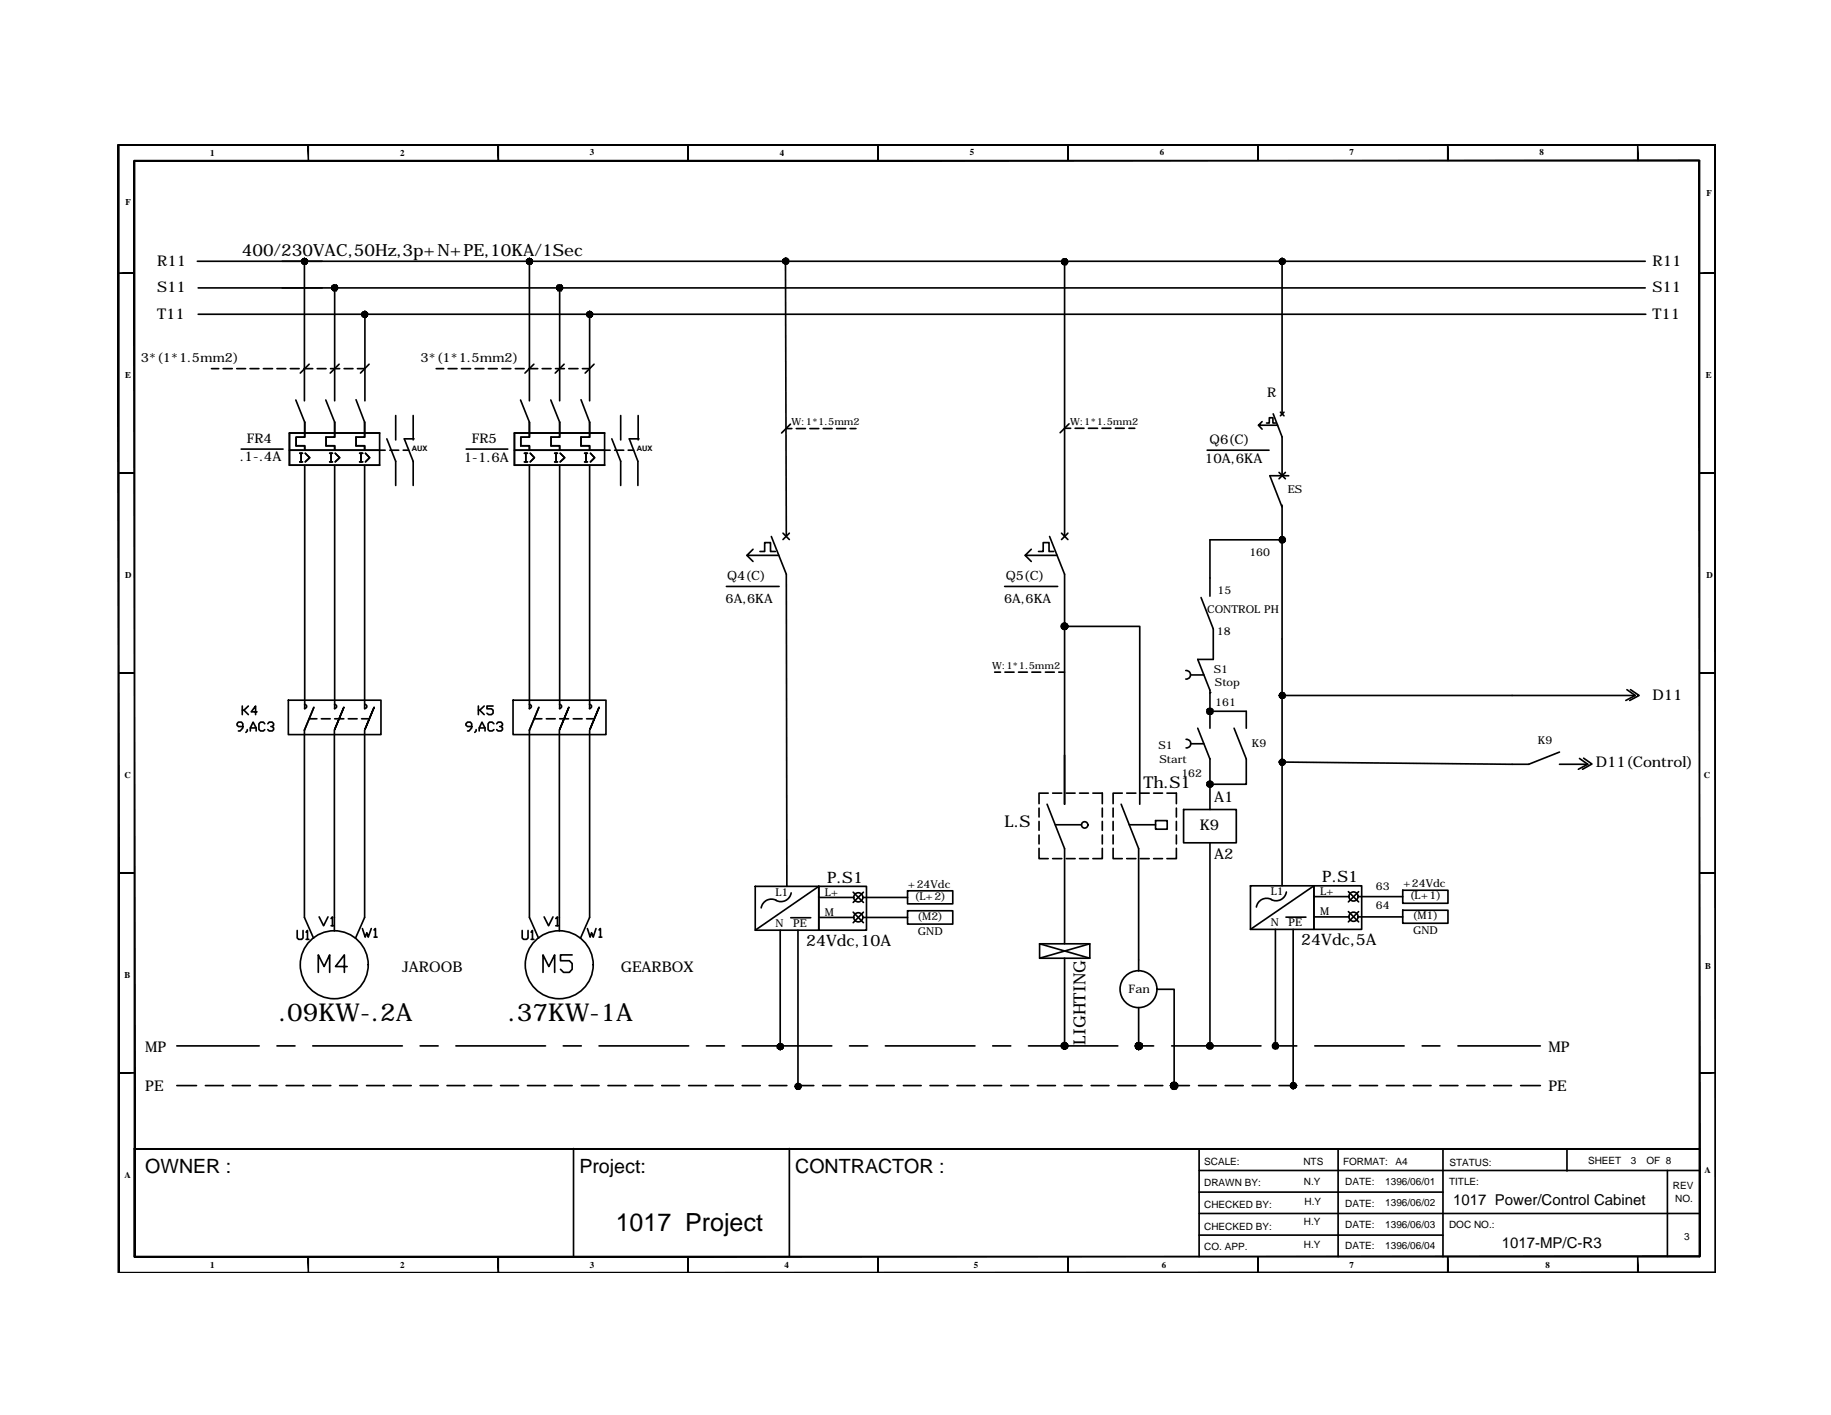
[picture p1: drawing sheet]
<svg xmlns="http://www.w3.org/2000/svg" width="279mm" height="216mm" viewBox="0 0 279 216" stroke-linecap="round" stroke-linejoin="round" font-family="sans-serif">
<defs><g id="words">
<g font-size="6.2">
<text x="47.6" y="149.6">M4</text>
<text x="81.8" y="149.6">M5</text>
</g>
<g font-size="4.4">
<text x="36" y="110.4">K4</text>
<text x="72" y="110.4">K5</text>
<text x="48" y="142.5">V1</text>
<text x="82.2" y="142.5">V1</text>
<text x="44.4" y="144.6">U1</text>
<text x="54.3" y="144.3">W1</text>
<text x="78.7" y="144.6">U1</text>
<text x="88.9" y="144.3">W1</text>
</g>
<g font-size="4">
<text x="44.8" y="71.6">I&gt;</text>
<text x="49.4" y="71.6">I&gt;</text>
<text x="54" y="71.6">I&gt;</text>
<text x="79" y="71.6">I&gt;</text>
<text x="83.6" y="71.6">I&gt;</text>
<text x="88.2" y="71.6">I&gt;</text>
</g>
<g font-size="3.8">
<text x="42.5" y="155.8">.09KW-.2A</text>
<text x="77.5" y="155.8">.37KW-1A</text>
<text x="94" y="187.8">1017 Project</text>
</g>
<g font-size="3">
<text x="22.2" y="179">OWNER :</text>
<text x="88.4" y="178.9">Project:</text>
<text x="121.3" y="179">CONTRACTOR :</text>
</g>
<g font-size="2.6">
<text x="36.9" y="39.1">400/230VAC,50Hz,3p+N+PE,10KA/1Sec</text>
<text x="165.6" y="159.4" transform="rotate(-90 165.6 159.4)">LIGHTING</text>
</g>
<g font-size="2.5">
<text x="174.5" y="120.2">Th.S1</text>
<text x="153.3" y="126.2">L.S</text>
</g>
<g font-size="2.4">
<text x="126.2" y="134.7">P.S1</text>
<text x="201.8" y="134.6">P.S1</text>
<text x="123" y="144.3">24Vdc,10A</text>
<text x="198.6" y="144.2">24Vdc,5A</text>
</g>
<g font-size="2.3">
<text x="24" y="40.6">R11</text>
<text x="252.2" y="40.6">R11</text>
<text x="24" y="44.6">S11</text>
<text x="252.2" y="44.6">S11</text>
<text x="24" y="48.7">T11</text>
<text x="252.2" y="48.7">T11</text>
<text x="252.2" y="106.8">D11</text>
<text x="243.5" y="117.1">D11(Control)</text>
<text x="185.3" y="122.4">A1</text>
<text x="183.1" y="126.6">K9</text>
<text x="185.3" y="131">A2</text>
<text x="61.4" y="148.3">JAROOB</text>
<text x="94.7" y="148.3">GEARBOX</text>
<text x="22.2" y="160.5">MP</text>
<text x="236.3" y="160.5">MP</text>
<text x="22.2" y="166.5">PE</text>
<text x="236.3" y="166.5">PE</text>
<text x="221.8" y="183.9">1017 Power/Control Cabinet</text>
<text x="229.2" y="190.4">1017-MP/C-R3</text>
</g>
<g font-size="2">
<text x="21.5" y="55.3">3*(1*1.5mm2)</text>
<text x="64.1" y="55.3">3*(1*1.5mm2)</text>
<text x="193.4" y="60.6">R</text>
<text x="36.6" y="70.3">.1-.4A</text>
<text x="37.6" y="67.6">FR4</text>
<text x="70.8" y="70.5">1-1.6A</text>
<text x="72" y="67.6">FR5</text>
<text x="183.9" y="70.6">10A,6KA</text>
<text x="184.6" y="67.8">Q6(C)</text>
<text x="111" y="88.5">Q4(C)</text>
<text x="153.5" y="88.5">Q5(C)</text>
<text x="110.7" y="92">6A,6KA</text>
<text x="153.2" y="92">6A,6KA</text>
</g>
<text font-size="1.8" x="172.2" y="151.5">Fan</text>
<g font-size="1.7">
<text x="196.5" y="75.2">ES</text>
<text x="190.6" y="84.9">160</text>
<text x="184.2" y="93.5">CONTROL PH</text>
<text x="185.8" y="90.7">15</text>
<text x="185.7" y="96.8">18</text>
<text x="185.2" y="102.7">S1</text>
<text x="185.4" y="104.7">Stop</text>
<text x="185.4" y="107.7">161</text>
<text x="191" y="113.9">K9</text>
<text x="234.7" y="113.5">K9</text>
<text x="176.8" y="114.3">S1</text>
<text x="176.9" y="116.4">Start</text>
<text x="180.3" y="118.6">162</text>
<text x="118.3" y="136.7">L1</text>
<text x="125.9" y="136.7">L+</text>
<text x="138.5" y="135.5">+24Vdc</text>
<text x="139.5" y="137.3">(L+2)</text>
<text x="193.9" y="136.6">L1</text>
<text x="201.4" y="136.6">L+</text>
<text x="209.9" y="135.8">63</text>
<text x="214.1" y="135.4">+24Vdc</text>
<text x="215.1" y="137.2">(L+1)</text>
<text x="118.3" y="141.5">N</text>
<text x="121" y="141.5">PE</text>
<text x="125.9" y="139.8">M</text>
<text x="140" y="140.4">(M2)</text>
<text x="140.1" y="142.7">GND</text>
<text x="193.9" y="141.3">N</text>
<text x="196.6" y="141.3">PE</text>
<text x="201.4" y="139.6">M</text>
<text x="209.9" y="138.7">64</text>
<text x="215.5" y="140.3">(M1)</text>
<text x="215.6" y="142.6">GND</text>
</g>
<g font-size="1.5">
<text x="120.8" y="64.8">W:1*1.5mm2</text>
<text x="163.3" y="64.8">W:1*1.5mm2</text>
<text x="151.4" y="102">W:1*1.5mm2</text>
<text x="183.7" y="177.8">SCALE:</text>
<text x="198.9" y="177.8">NTS</text>
<text x="204.9" y="177.8">FORMAT:</text>
<text x="213" y="177.8">A4</text>
<text x="221.2" y="177.9">STATUS:</text>
<text x="242.3" y="177.6">SHEET</text>
<text x="248.8" y="177.6">3</text>
<text x="251.2" y="177.6">OF 8</text>
<text x="183.7" y="184.4">CHECKED BY:</text>
<text x="183.7" y="181">DRAWN BY:</text>
<text x="199" y="180.7">N.Y</text>
<text x="199.1" y="183.8">H.Y</text>
<text x="205.3" y="184.1">DATE:</text>
<text x="205.3" y="180.7">DATE:</text>
<text x="211.4" y="180.7">1396/06/01</text>
<text x="211.4" y="184.1">1396/06/02</text>
<text x="221.1" y="180.8">TITLE:</text>
<text x="255.3" y="181.4">REV</text>
<text x="255.6" y="183.5">NO.</text>
<text x="183.7" y="190.7">CO. APP.</text>
<text x="183.7" y="187.6">CHECKED BY:</text>
<text x="199" y="186.9">H.Y</text>
<text x="199" y="190.4">H.Y</text>
<text x="205.3" y="190.6">DATE:</text>
<text x="205.3" y="187.4">DATE:</text>
<text x="211.4" y="187.4">1396/06/03</text>
<text x="211.4" y="190.6">1396/06/04</text>
<text x="221.1" y="187.4">DOC NO.:</text>
<text x="257" y="189.2">3</text>
</g>
<g font-size="1.4">
<text x="32.1" y="23.7">1</text>
<text x="61.1" y="23.7">2</text>
<text x="90" y="23.7">3</text>
<text x="119" y="23.7">4</text>
<text x="148" y="23.7">5</text>
<text x="177" y="23.7">6</text>
<text x="205.9" y="23.7">7</text>
<text x="234.9" y="23.7">8</text>
<text x="260.4" y="29.9">F</text>
<text x="19.1" y="31.3">F</text>
<text x="19.1" y="57.6">E</text>
<text x="260.3" y="57.6">E</text>
<text x="19.1" y="88.2">D</text>
<text x="260.4" y="88.2">D</text>
<text x="19" y="118.6">C</text>
<text x="260" y="118.6">C</text>
<text x="19" y="149.2">B</text>
<text x="260.2" y="147.8">B</text>
<text x="19" y="179.7">A</text>
<text x="260.1" y="179">A</text>
<text x="32.1" y="193.4">1</text>
<text x="61.1" y="193.4">2</text>
<text x="90" y="193.4">3</text>
<text x="119.7" y="193.4">4</text>
<text x="148.6" y="193.4">5</text>
<text x="177.3" y="193.4">6</text>
<text x="205.9" y="193.4">7</text>
<text x="235.9" y="193.4">8</text>
</g>
<g font-size="1.1">
<text x="62.8" y="68.9">AUX</text>
<text x="97.2" y="68.9">AUX</text>
</g>
</g></defs>
<!-- layer: 0 -->
<g fill="none" stroke="#000" stroke-width=".25">
<path d="M30.1 39.9h221M46.5 39.9v21.3M80.8 39.9v21.3M119.9 39.9l.1 42M30.2 47.9h220.9M30.2 43.9h220.9M32.3 56.2h1.1M34.1 56.2h1.3M36.1 56.2h1.4M38.2 56.2h1.3M40.2 56.2h1.4M42.3 56.2h1.3"/>
<path d="M44.3 56.2h1.3M46.4 56.2h1.3M47.2 55.6l-1.4 1.3M48.4 56.2h1.4M50.4 56.2h1.4M51.1 43.9v17.3M51.7 55.6l-1.3 1.3M52.5 56.2h1.4M54.5 56.2h1.2M55.7 47.9v13.3M56.3 55.6l-1.3 1.3M66.6 56.2h1.1"/>
<path d="M68.4 56.2h1.3M70.4 56.2h1.4M72.5 56.2h1.3M74.5 56.2h1.4M76.6 56.2h1.3M78.6 56.2h1.4M80.7 56.2h1.4M81.5 55.6l-1.4 1.3M82.7 56.2h1.4M84.8 56.2h1.3M85.4 43.9v17.3M86.1 55.6l-1.4 1.3"/>
<path d="M86.8 56.2h1.4M88.9 56.2h1.1M90 47.9v13.3M90.6 55.6l-1.3 1.3M44.2 66.1h13.7v4.9h-13.7zM44.2 68.7h13.7M46.5 64.4v2.3h-1.3v1.3M46.5 71v37.1M51.1 64.4v2.3h-1.3v1.3M51.1 71v37.1M55.6 64.4v2.3h-1.3v1.3M55.6 71v37.1"/>
<path d="M59.5 68.7h1.3M60.4 63.4v3.7M60.4 70.4v3.7M61.5 68.7h.9M61.7 67h1.5M63 63.4v3.7M63 70.4v3.7M78.5 66.1h13.8v4.9h-13.8zM78.5 68.7h13.8M80.8 64.4v2.3h-1.3v1.3M80.8 71v37.1M85.4 64.4v2.3h-1.3v1.3"/>
<path d="M85.4 71v37.1M90 64.4v2.3h-1.3v1.3M90 71v37.1M93.8 68.7h1.4M94.7 63.4v3.7M94.7 70.4v3.7M95.9 68.7h.8M96 67h1.5M97.3 70.4v3.7M97.4 63.4v3.7M119.9 65.4h.9M120.6 64.7l-1.3 1.4"/>
<path d="M121.5 65.4h1.4M123.6 65.4h1.3M125.6 65.4h1.4M127.6 65.4h1.4M129.7 65.4h.9M162.4 65.3h1M163.1 64.7l-1.3 1.3M164.1 65.3h1.3M166.1 65.3h1.4M168.2 65.3h1.3M170.2 65.3h1.3M172.3 65.3h.9"/>
<path d="M193.8 72.6h2.9M195.6 66.7v5.9M195.6 77.1v58.1M120 87.6l.1 47.6M162.4 95.6h11.5v27.1M162.4 87.6v35.1M185.1 96v4.6h-2.3M195.6 82.4h-11v8.6M44 106.8h14.1v5.3h-14.1zM46.5 107.5a.32 .32 0 0 1 .3 .3 .32 .32 0 0 1-.3 .3M47.2 109.7h1.2M47.9 107.9l-1.4 3.5v28.6"/>
<path d="M49 109.7h1.4M51 111.4v28.6M51 107.5a.32 .32 0 0 1 .4 .3 .32 .32 0 0 1-.4 .3M51.1 109.7h1.4M52.5 107.9l-1.5 3.5 1.5-3.5M53.1 109.7h1.4M55.2 109.7h1.2M55.6 111.4v28.6M55.7 107.5a.32 .32 0 0 1 .3 .3 .32 .32 0 0 1-.3 .3M57.1 107.9l-1.5 3.5 1.5-3.5M78.3 106.8h14.2v5.3h-14.2zM80.8 107.5a.32 .32 0 0 1 .3 .3 .32 .32 0 0 1-.3 .3"/>
<path d="M81.5 109.7h1.2M82.2 107.9l-1.4 3.5v28.6M83.4 109.7h1.3M85.4 111.4v28.6M85.4 107.5a.32 .32 0 0 1 .3 .3 .32 .32 0 0 1-.3 .3M85.4 109.7h1.4M86.8 107.9l-1.4 3.5 1.4-3.5M87.5 109.7h1.3M89.5 109.7h1.2M90 107.5a.32 .32 0 0 1 .3 .3 .32 .32 0 0 1-.3 .3M90 111.4v28.6M91.4 107.9l-1.4 3.5 1.4-3.5"/>
<path d="M151.8 102.6h.9M153.3 102.6h1.4M155.4 102.6h1.4M157.5 102.6h1.3M159.5 102.6h1.4M161.6 102.6h.8M180.9 102.3a.66 .66 0 0 1 .8 .7 .66 .66 0 0 1-.8 .6M181 112.8a.66 .66 0 0 1 .7 .7 .66 .66 0 0 1-.7 .6M181.7 103h2M181.8 113.5h1.9M184.6 105.3v5.8M184.6 115.8v7.7"/>
<path d="M184.6 108.5h5.6v2.6M184.8 105.6l-.2 .1M190.2 115.8v3.9h-5.6M195.6 106.1h53.9M195.6 116.3l37.7 .3M238 116.6h4.3M241 115.7l1.3 .9-1.5 .8M241.7 115.7l1.2 .9-1.4 .8M248.3 105.2l1.2 .9-1.4 .8M248.8 105.2l1.3 .9-1.4 .8M118.5 137.4a1.59 1.59 0 0 0-2.3 1.1M120.7 136.2a1.59 1.59 0 0 1-2.3 1.2"/>
<path d="M124.9 135.2h7.3v6.7h-7.3zM124.9 135.2l-9.7 6.7M130.2 136.1l1.6 1.6M130.2 139.2l1.6 1.6M131.7 136.9h6.8M131.7 140h6.8M131.8 136.1l-1.6 1.6M131.8 139.2l-1.6 1.6M138.5 135.9h6.9v2h-6.9zM138.5 139h6.9v2h-6.9zM158.6 129.4v1.6h1.3M158.6 123.3v1.4"/>
<path d="M158.6 125.3v1.4M158.6 127.4v1.4M159.9 121h-1.3v1.6M160.6 131h1.4M160.6 121h1.4M162.4 129.5v14.5M162.7 131h1.4M162.7 121h1.4M164.7 131h1.4M164.7 121h1.4M166.8 121h1.4v1.6M168.2 129.4v1.6h-1.4"/>
<path d="M168.2 123.3v1.4M168.2 125.3v1.4M168.2 127.4v1.4M169.9 129.4v1.6h1.4M169.9 123.3v1.4M169.9 125.3v1.4M169.9 127.4v1.4M171.3 121h-1.4v1.6M171.9 131h1.4M171.9 121h1.4M173.8 129.5v17M174 131h1.4"/>
<path d="M174 121h1.4M176 131h1.4M176 121h1.4M176.3 125.2h1.8v1.3h-1.8zM178.1 121h1.4v1.6M179.5 129.4v1.6h-1.4M179.5 123.3v1.4M179.5 125.3v1.4M179.5 127.4v1.4M180.6 123.5h8.1v5.1h-8.1zM184.6 128.6v31M194 137.2a1.59 1.59 0 0 0-2.3 1.2"/>
<path d="M196.2 139.9h3.1M196.3 136.1a1.59 1.59 0 0 1-2.3 1.2M200.5 135.2h7.3v6.6h-7.3zM200.5 135.2l-9.7 6.6M205.8 136l1.5 1.6M205.8 139.1l1.5 1.6M207.2 136.8h6.9M207.2 139.9h6.9M207.3 136l-1.5 1.6M207.3 139.1l-1.5 1.6M214.1 135.8h6.9v2h-6.9zM214.1 138.9h6.9v2h-6.9z"/>
<path d="M27 159.6h12.6M42.3 159.6h2.7M47.7 159.6h13.7M64.1 159.6h2.8M69.6 159.6h13.6M86 159.6h2.7M91.4 159.6h13.7M107.8 159.6h2.7M113.3 159.6h13.6M120.7 140h3M121.8 141.9v23.9M129.6 159.6h2.8"/>
<path d="M135.1 159.6h13.7M151.5 159.6h2.7M156.9 159.6h13.7M158.6 144h7.7v2.2h-7.7zM158.6 144l7.7 2.2M162.4 146.2v13.4M166.3 144l-7.7 2.2M173.3 159.6h2.7M176.5 150.9h2.7v14.7M178.8 159.6h13.6M195.2 159.6h2.7M197.3 141.8v23.8"/>
<path d="M200.6 159.6h13.7M217 159.6h2.7M222.5 159.6h12.5M27 165.6h3M31.3 165.6h2.8M35.4 165.6h2.8M39.6 165.6h2.7M43.7 165.6h2.7M47.7 165.6h2.8M51.8 165.6h2.7M55.9 165.6h2.7M60 165.6h2.8"/>
<path d="M64.1 165.6h2.8M68.2 165.6h2.7M72.3 165.6h2.7M76.4 165.6h2.7M80.5 165.6h2.7M84.6 165.6h2.7M87.5 175.2v16.5M88.7 165.6h2.7M92.8 165.6h2.7M96.9 165.6h2.7M101 165.6h2.7M105.1 165.6h2.7"/>
<path d="M109.1 165.6h2.8M113.3 165.6h2.7M117.4 165.6h2.7M120.5 175.2v16.5M121.5 165.6h2.7M125.5 165.6h2.8M129.6 165.6h2.8M133.7 165.6h2.8M137.9 165.6h2.7M141.9 165.6h2.8M146 165.6h2.8M150.1 165.6h2.7"/>
<path d="M154.2 165.6h2.7M158.3 165.6h2.8M162.4 165.6h2.7M166.5 165.6h2.7M170.6 165.6h2.7M174.7 165.6h2.7M178.8 165.6h2.7M182.9 165.6h2.7M187 165.6h2.7M191.1 165.6h2.7M195.2 165.6h2.7M199.3 165.6h2.7"/>
<path d="M203.3 165.6h2.8M204.2 175.3v16.5M207.4 165.6h2.8M211.6 165.6h2.7M215.7 165.6h2.7M219.7 165.6h2.8M220.2 175.3v16.5M223.8 165.6h2.8M227.9 165.6h2.7M232 165.6h3M239.1 175.4v3.3M254.4 178.6v13.1"/>
<circle cx="162.4" cy="95.6" r=".49"/>
<circle cx="131" cy="136.9" r=".7"/>
<circle cx="131" cy="140" r=".7"/>
<circle cx="206.5" cy="136.8" r=".7"/>
<circle cx="206.5" cy="139.9" r=".7"/>
<circle cx="51" cy="147.2" r="5.2"/>
<circle cx="85.3" cy="147.2" r="5.2"/>
<circle cx="162.4" cy="159.6" r=".49"/>
</g>
<!-- layer: SYMBOL -->
<g fill="none" stroke="#000" stroke-width=".25">
<path d="M162.4 39.9v42M195.6 39.9v23.2M36.8 68.5h6.4M45.1 61l1.4 3.4M49.7 61l1.4 3.4M54.3 61l1.3 3.4M59 67l1.4 3.4M61.7 67l1.3 3.4M71.1 68.5h6.4M79.4 61l1.4 3.4M84 61l1.4 3.4M88.7 61l1.3 3.4"/>
<path d="M93.4 67l1.3 3.4M96 67l1.3 3.4M184.2 68.7h9.4M192 64.9l.6 .6M192.6 64.3l-.6 .6h3M193.3 64.5h.4v-.8h.5v.8h.5M194.3 63.1l1.3 3.6M195.2 72.1l.9 1M195.4 62.9l.5 .5M195.9 62.9l-.5 .5M196.1 72.1l-.9 1M110.8 89.5h8.1"/>
<path d="M114 84.7l.9 1M114.9 83.8l-.9 .9h4.8M116 84.1h.7v-1.3h.9v1.3h.7M117.7 81.9l2.3 5.7M119.5 81.4l1 .9M120.5 81.4l-1 .9M153.3 89.5h8.1M156.4 84.7l1 1M157.4 83.8l-1 .9h4.9M158.5 84.1h.7v-1.3h.9v1.3h.7M160.2 81.9l2.2 5.7M162 81.4l1 .9"/>
<path d="M163 81.4l-1 .9M115.2 135.2h9.7v6.7h-9.7zM124.9 136.9h5.4M124.9 140h5.4M190.8 135.2h9.7v6.6h-9.7zM200.5 136.8h5.4M200.5 139.9h5.4M119.1 141.9v17.8M173.8 146.5v1.7M173.8 153.7v5.9M194.6 141.8v17.8"/>
<circle cx="173.7" cy="150.9" r="2.82"/>
</g>
<!-- layer: 0 -->
<g fill="#000" stroke="#000" stroke-width=".15">
<path d="M162.4 96h.2zM162.4 95.1h.1zM162.4 159.1h.1zM162.4 160h.2z"/>
<path d="M46 39.9l.1 .2 .4-.2zM46.1 40.1l.4-.2-.3 .4zM46.5 39.9l-.3 .4 .3 .1z"/>
<path d="M46 39.9l.1 .2 .4-.2zM46.1 40.1l.4-.2-.3 .4zM46.5 39.9l-.3 .4 .3 .1z"/>
<path d="M46.1 39.9l.1 .2 .3-.2zM46.2 40.1l.3-.2-.2 .3zM46.5 39.9l-.2 .3h.2z"/>
<path d="M46.1 39.9l.1 .2 .3-.2zM46.2 40.1l.3-.2-.2 .3zM46.5 39.9l-.2 .3h.2z"/>
<path d="M46.3 39.6l.2 .3v-.4zM46.3 39.6l.2 .3-.3-.2zM46.2 39.7l-.1 .2h.4z"/>
<path d="M46.2 39.5l.3 .4v-.5zM46.2 39.5l.3 .4-.4-.2zM46.1 39.7l-.1 .2h.5z"/>
<path d="M46.3 39.6l.2 .3v-.4zM46.3 39.6l.2 .3-.3-.2zM46.2 39.7l-.1 .2h.4z"/>
<path d="M46.2 39.5l.3 .4v-.5zM46.2 39.5l.3 .4-.4-.2zM46.1 39.7l-.1 .2h.5z"/>
<path d="M46.5 39.9h.3v-.2zM46.7 39.6l.1 .1-.3 .2zM46.5 39.5v.4l.2-.3z"/>
<path d="M46.5 39.9h.3v-.2zM46.7 39.6l.1 .1-.3 .2zM46.5 39.5v.4l.2-.3z"/>
<path d="M46.5 39.9h.5l-.1-.2zM46.7 39.5l.2 .2-.4 .2zM46.5 39.4v.5l.2-.4z"/>
<path d="M46.5 39.9h.5l-.1-.2zM46.7 39.5l.2 .2-.4 .2zM46.5 39.4v.5l.2-.4z"/>
<path d="M80.3 39.9l.1 .2 .4-.2zM80.4 40.1l.4-.2-.2 .4zM80.8 39.9l-.2 .4 .2 .1z"/>
<path d="M80.3 39.9l.1 .2 .4-.2zM80.4 40.1l.4-.2-.2 .4zM80.8 39.9l-.2 .4 .2 .1z"/>
<path d="M80.4 39.9l.1 .2 .3-.2zM80.5 40.1l.3-.2-.2 .3zM80.8 39.9l-.2 .3h.2z"/>
<path d="M80.4 39.9l.1 .2 .3-.2zM80.5 40.1l.3-.2-.2 .3zM80.8 39.9l-.2 .3h.2z"/>
<path d="M80.6 39.6l.2 .3v-.4zM80.6 39.6l.2 .3-.3-.2zM80.5 39.7l-.1 .2h.4z"/>
<path d="M80.6 39.5l.2 .4v-.5zM80.4 39.7l.2-.2 .2 .4zM80.4 39.7l-.1 .2h.5z"/>
<path d="M80.6 39.6l.2 .3v-.4zM80.6 39.6l.2 .3-.3-.2zM80.5 39.7l-.1 .2h.4z"/>
<path d="M80.6 39.5l.2 .4v-.5zM80.4 39.7l.2-.2 .2 .4zM80.4 39.7l-.1 .2h.5z"/>
<path d="M80.8 39.9h.4l-.1-.2zM81 39.6l.1 .1-.3 .2zM80.8 39.5v.4l.2-.3z"/>
<path d="M80.8 39.9h.4l-.1-.2zM81 39.6l.1 .1-.3 .2zM80.8 39.5v.4l.2-.3z"/>
<path d="M80.8 39.9h.5l-.1-.2zM81 39.5l.2 .2-.4 .2zM80.8 39.4v.5l.2-.4z"/>
<path d="M80.8 39.9h.5l-.1-.2zM81 39.5l.2 .2-.4 .2zM80.8 39.4v.5l.2-.4z"/>
<path d="M119.4 39.9l.1 .2 .4-.2zM119.5 40.1l.4-.2-.2 .3zM119.9 39.9l-.2 .3 .2 .1z"/>
<path d="M119.4 39.9l.1 .2 .4-.2zM119.5 40.1l.4-.2-.2 .3zM119.9 39.9l-.2 .3 .2 .1z"/>
<path d="M119.6 39.9v.1l.3-.1zM119.6 40l.3-.1-.2 .3zM119.9 39.9l-.2 .3h.2z"/>
<path d="M119.6 39.9v.1l.3-.1zM119.6 40l.3-.1-.2 .3zM119.9 39.9l-.2 .3h.2z"/>
<path d="M119.7 39.5l.2 .4v-.4zM119.7 39.5l.2 .4-.3-.2zM119.6 39.7v.2h.3z"/>
<path d="M119.7 39.4l.2 .5v-.5zM119.5 39.6l.2-.2 .2 .5zM119.5 39.6l-.1 .3h.5z"/>
<path d="M119.7 39.5l.2 .4v-.4zM119.7 39.5l.2 .4-.3-.2zM119.6 39.7v.2h.3z"/>
<path d="M119.7 39.4l.2 .5v-.5zM119.5 39.6l.2-.2 .2 .5zM119.5 39.6l-.1 .3h.5z"/>
<path d="M119.9 39.9h.4l-.1-.2zM120.1 39.5l.1 .2-.3 .2zM119.9 39.5v.4l.2-.4z"/>
<path d="M119.9 39.9h.4l-.1-.2zM120.1 39.5l.1 .2-.3 .2zM119.9 39.5v.4l.2-.4z"/>
<path d="M119.9 39.9h.5l-.1-.3zM120.2 39.4l.1 .2-.4 .3zM119.9 39.4v.5l.3-.5z"/>
<path d="M119.9 39.9h.5l-.1-.3zM120.2 39.4l.1 .2-.4 .3zM119.9 39.4v.5l.3-.5z"/>
<path d="M162 39.9l.1 .3 .4-.3zM162.1 40.2l.4-.3-.3 .5zM162.5 39.9l-.3 .5h.3z"/>
<path d="M162 39.9l.1 .3 .4-.3zM162.1 40.2l.4-.3-.3 .5zM162.5 39.9l-.3 .5h.3z"/>
<path d="M162.1 39.9l.1 .2 .3-.2zM162.2 40.1l.3-.2-.2 .4zM162.5 39.9l-.2 .4h.2z"/>
<path d="M162.1 39.9l.1 .2 .3-.2zM162.2 40.1l.3-.2-.2 .4zM162.5 39.9l-.2 .4h.2z"/>
<path d="M162.3 39.7l.2 .2v-.3zM162.2 39.8l.1-.1 .2 .2zM162.2 39.8l-.1 .1h.4z"/>
<path d="M162.2 39.5l.3 .4v-.4zM162.2 39.5l.3 .4-.4-.2zM162.1 39.7l-.1 .2h.5z"/>
<path d="M162.3 39.7l.2 .2v-.3zM162.2 39.8l.1-.1 .2 .2zM162.2 39.8l-.1 .1h.4z"/>
<path d="M162.2 39.5l.3 .4v-.4zM162.2 39.5l.3 .4-.4-.2zM162.1 39.7l-.1 .2h.5z"/>
<path d="M162.5 39.9h.3v-.1zM162.7 39.7l.1 .1-.3 .1zM162.5 39.6v.3l.2-.2z"/>
<path d="M162.5 39.9h.3v-.1zM162.7 39.7l.1 .1-.3 .1zM162.5 39.6v.3l.2-.2z"/>
<path d="M162.5 39.9h.5l-.1-.2zM162.7 39.5l.2 .2-.4 .2zM162.5 39.5v.4l.2-.4z"/>
<path d="M162.5 39.9h.5l-.1-.2zM162.7 39.5l.2 .2-.4 .2zM162.5 39.5v.4l.2-.4z"/>
<path d="M195.2 39.9l.1 .2 .3-.2zM195.3 40.1l.3-.2-.2 .4zM195.6 39.9l-.2 .4 .2 .1z"/>
<path d="M195.2 39.9l.1 .2 .3-.2zM195.3 40.1l.3-.2-.2 .4zM195.6 39.9l-.2 .4 .2 .1z"/>
<path d="M195.3 39.9v.2l.3-.2zM195.3 40.1l.3-.2-.1 .3zM195.6 39.9l-.1 .3h.1z"/>
<path d="M195.3 39.9v.2l.3-.2zM195.3 40.1l.3-.2-.1 .3zM195.6 39.9l-.1 .3h.1z"/>
<path d="M195.5 39.6l.1 .3v-.4zM195.5 39.6l.1 .3-.3-.2zM195.3 39.7v.2h.3z"/>
<path d="M195.4 39.5l.2 .4v-.5zM195.4 39.5l.2 .4-.3-.2zM195.3 39.7l-.1 .2h.4z"/>
<path d="M195.5 39.6l.1 .3v-.4zM195.5 39.6l.1 .3-.3-.2zM195.3 39.7v.2h.3z"/>
<path d="M195.4 39.5l.2 .4v-.5zM195.4 39.5l.2 .4-.3-.2zM195.3 39.7l-.1 .2h.4z"/>
<path d="M195.6 39.9h.4v-.2zM195.8 39.6l.2 .1-.4 .2zM195.6 39.5v.4l.2-.3z"/>
<path d="M195.6 39.9h.4v-.2zM195.8 39.6l.2 .1-.4 .2zM195.6 39.5v.4l.2-.3z"/>
<path d="M195.6 39.9h.5v-.2zM195.9 39.5l.2 .2-.5 .2zM195.6 39.4v.5l.3-.4z"/>
<path d="M195.6 39.9h.5v-.2zM195.9 39.5l.2 .2-.5 .2zM195.6 39.4v.5l.3-.4z"/>
<path d="M46.5 39.9v.3h.2zM46.5 39.9l.3 .2-.1 .1zM46.5 39.9l.3 .2v-.2z"/>
<path d="M46.5 39.9v.5l.2-.1zM46.5 39.9l.4 .2-.2 .2zM46.5 39.9l.4 .2 .1-.2z"/>
<path d="M46.5 39.9v.3h.2zM46.5 39.9l.3 .2-.1 .1zM46.5 39.9l.3 .2v-.2z"/>
<path d="M46.5 39.9v.5l.2-.1zM46.5 39.9l.4 .2-.2 .2zM46.5 39.9l.4 .2 .1-.2z"/>
<path d="M50.6 43.9v.2l.5-.2zM50.6 44.1l.5-.2-.2 .5zM51.1 43.9l-.2 .5h.2z"/>
<path d="M50.6 43.9v.2l.5-.2zM50.6 44.1l.5-.2-.2 .5zM51.1 43.9l-.2 .5h.2z"/>
<path d="M50.7 43.9l.1 .2 .3-.2zM50.8 44.1l.3-.2-.2 .3zM51.1 43.9l-.2 .3 .2 .1z"/>
<path d="M50.7 43.9l.1 .2 .3-.2zM50.8 44.1l.3-.2-.2 .3zM51.1 43.9l-.2 .3 .2 .1z"/>
<path d="M50.9 43.6l.2 .3v-.4zM50.9 43.6l.2 .3-.3-.2zM50.8 43.7l-.1 .2h.4z"/>
<path d="M51.1 43.9v.4l.2-.1zM51.1 43.9l.3 .2-.1 .1zM51.1 43.9l.3 .2v-.2z"/>
<path d="M50.9 43.5l.2 .4v-.4zM50.6 43.7l.3-.2 .2 .4zM50.6 43.7v.2h.5z"/>
<path d="M51.1 43.9v.5h.2zM51.1 43.9l.4 .2-.2 .3zM51.1 43.9l.4 .2v-.2z"/>
<path d="M50.9 43.6l.2 .3v-.4zM50.9 43.6l.2 .3-.3-.2zM50.8 43.7l-.1 .2h.4z"/>
<path d="M51.1 43.9v.4l.2-.1zM51.1 43.9l.3 .2-.1 .1zM51.1 43.9l.3 .2v-.2z"/>
<path d="M50.9 43.5l.2 .4v-.4zM50.6 43.7l.3-.2 .2 .4zM50.6 43.7v.2h.5z"/>
<path d="M51.1 43.9v.5h.2zM51.1 43.9l.4 .2-.2 .3zM51.1 43.9l.4 .2v-.2z"/>
<path d="M51.1 43.9h.3v-.2zM51.3 43.6l.1 .1-.3 .2zM51.1 43.5v.4l.2-.3z"/>
<path d="M51.1 43.9h.3v-.2zM51.3 43.6l.1 .1-.3 .2zM51.1 43.5v.4l.2-.3z"/>
<path d="M51.1 43.9h.4v-.2zM51.3 43.5l.2 .2-.4 .2zM51.1 43.5v.4l.2-.4z"/>
<path d="M51.1 43.9h.4v-.2zM51.3 43.5l.2 .2-.4 .2zM51.1 43.5v.4l.2-.4z"/>
<path d="M55.2 47.9l.1 .3 .4-.3zM55.3 48.2l.4-.3-.3 .5zM55.7 47.9l-.3 .5 .3 .1z"/>
<path d="M55.2 47.9l.1 .3 .4-.3zM55.3 48.2l.4-.3-.3 .5zM55.7 47.9l-.3 .5 .3 .1z"/>
<path d="M55.3 47.9v.3l.4-.3zM55.3 48.2l.4-.3-.2 .4zM55.7 47.9l-.2 .4h.2z"/>
<path d="M55.3 47.9v.3l.4-.3zM55.3 48.2l.4-.3-.2 .4zM55.7 47.9l-.2 .4h.2z"/>
<path d="M55.5 47.7l.2 .2v-.3zM55.5 47.7l.2 .2-.4-.1zM55.3 47.8v.1h.4z"/>
<path d="M55.7 47.9v.4h.2zM55.7 47.9l.3 .3-.1 .1zM55.7 47.9l.3 .3v-.3z"/>
<path d="M55.4 47.6l.3 .3v-.4zM55.4 47.6l.3 .3-.4-.2zM55.3 47.7l-.1 .2h.5z"/>
<path d="M55.7 47.9v.6l.2-.1zM55.7 47.9l.4 .3-.2 .2zM55.7 47.9l.4 .3v-.3z"/>
<path d="M55.5 47.7l.2 .2v-.3zM55.5 47.7l.2 .2-.4-.1zM55.3 47.8v.1h.4z"/>
<path d="M55.7 47.9v.4h.2zM55.7 47.9l.3 .3-.1 .1zM55.7 47.9l.3 .3v-.3z"/>
<path d="M55.4 47.6l.3 .3v-.4zM55.4 47.6l.3 .3-.4-.2zM55.3 47.7l-.1 .2h.5z"/>
<path d="M55.7 47.9v.6l.2-.1zM55.7 47.9l.4 .3-.2 .2zM55.7 47.9l.4 .3v-.3z"/>
<path d="M55.7 47.9h.3v-.1zM55.9 47.7l.1 .1-.3 .1zM55.7 47.6v.3l.2-.2z"/>
<path d="M55.7 47.9h.3v-.1zM55.9 47.7l.1 .1-.3 .1zM55.7 47.6v.3l.2-.2z"/>
<path d="M55.7 47.9h.4v-.2zM55.9 47.6l.2 .1-.4 .2zM55.7 47.5v.4l.2-.3z"/>
<path d="M55.7 47.9h.4v-.2zM55.9 47.6l.2 .1-.4 .2zM55.7 47.5v.4l.2-.3z"/>
<path d="M80.8 39.9v.3h.2zM80.8 39.9l.3 .2-.1 .1zM80.8 39.9l.3 .2 .1-.2z"/>
<path d="M80.8 39.9v.5l.2-.1zM80.8 39.9l.4 .2-.2 .2zM80.8 39.9l.4 .2 .1-.2z"/>
<path d="M80.8 39.9v.3h.2zM80.8 39.9l.3 .2-.1 .1zM80.8 39.9l.3 .2 .1-.2z"/>
<path d="M80.8 39.9v.5l.2-.1zM80.8 39.9l.4 .2-.2 .2zM80.8 39.9l.4 .2 .1-.2z"/>
<path d="M84.9 43.9l.1 .2 .4-.2zM85 44.1l.4-.2-.3 .5zM85.4 43.9l-.3 .5h.3z"/>
<path d="M84.9 43.9l.1 .2 .4-.2zM85 44.1l.4-.2-.3 .5zM85.4 43.9l-.3 .5h.3z"/>
<path d="M85 43.9l.1 .2 .3-.2zM85.1 44.1l.3-.2-.2 .3zM85.4 43.9l-.2 .3 .2 .1z"/>
<path d="M85 43.9l.1 .2 .3-.2zM85.1 44.1l.3-.2-.2 .3zM85.4 43.9l-.2 .3 .2 .1z"/>
<path d="M85.2 43.6l.2 .3v-.4zM85.1 43.7l.1-.1 .2 .3zM85.1 43.7l-.1 .2h.4z"/>
<path d="M85.4 43.9v.4l.2-.1zM85.4 43.9l.3 .2-.1 .1zM85.4 43.9l.3 .2 .1-.2z"/>
<path d="M85.1 43.5l.3 .4v-.4zM85.1 43.5l.3 .4-.4-.2zM85 43.7l-.1 .2h.5z"/>
<path d="M85.4 43.9v.5h.3zM85.4 43.9l.4 .2-.1 .3zM85.4 43.9l.4 .2 .1-.2z"/>
<path d="M85.2 43.6l.2 .3v-.4zM85.1 43.7l.1-.1 .2 .3zM85.1 43.7l-.1 .2h.4z"/>
<path d="M85.4 43.9v.4l.2-.1zM85.4 43.9l.3 .2-.1 .1zM85.4 43.9l.3 .2 .1-.2z"/>
<path d="M85.1 43.5l.3 .4v-.4zM85.1 43.5l.3 .4-.4-.2zM85 43.7l-.1 .2h.5z"/>
<path d="M85.4 43.9v.5h.3zM85.4 43.9l.4 .2-.1 .3zM85.4 43.9l.4 .2 .1-.2z"/>
<path d="M85.4 43.9h.4l-.1-.2zM85.6 43.6l.1 .1-.3 .2zM85.4 43.5v.4l.2-.3z"/>
<path d="M85.4 43.9h.4l-.1-.2zM85.6 43.6l.1 .1-.3 .2zM85.4 43.5v.4l.2-.3z"/>
<path d="M85.4 43.9h.5l-.1-.2zM85.7 43.5l.1 .2-.4 .2zM85.4 43.5v.4l.3-.4z"/>
<path d="M85.4 43.9h.5l-.1-.2zM85.7 43.5l.1 .2-.4 .2zM85.4 43.5v.4l.3-.4z"/>
<path d="M89.5 47.9l.1 .3 .4-.3zM89.6 48.2l.4-.3-.2 .5zM90 47.9l-.2 .5 .2 .1z"/>
<path d="M89.5 47.9l.1 .3 .4-.3zM89.6 48.2l.4-.3-.2 .5zM90 47.9l-.2 .5 .2 .1z"/>
<path d="M89.6 47.9l.1 .3 .3-.3zM89.7 48.2l.3-.3-.2 .4zM90 47.9l-.2 .4h.2z"/>
<path d="M89.6 47.9l.1 .3 .3-.3zM89.7 48.2l.3-.3-.2 .4zM90 47.9l-.2 .4h.2z"/>
<path d="M89.8 47.7l.2 .2v-.3zM89.8 47.7l.2 .2-.3-.1zM89.7 47.8l-.1 .1h.4z"/>
<path d="M90 47.9v.4h.2zM90 47.9l.3 .3-.1 .1zM90 47.9l.3 .3 .1-.3z"/>
<path d="M89.8 47.6l.2 .3v-.4zM89.8 47.6l.2 .3-.4-.2zM89.6 47.7l-.1 .2h.5z"/>
<path d="M90 47.9v.6l.2-.1zM90 47.9l.4 .3-.2 .2zM90 47.9l.4 .3 .1-.3z"/>
<path d="M89.8 47.7l.2 .2v-.3zM89.8 47.7l.2 .2-.3-.1zM89.7 47.8l-.1 .1h.4z"/>
<path d="M90 47.9v.4h.2zM90 47.9l.3 .3-.1 .1zM90 47.9l.3 .3 .1-.3z"/>
<path d="M89.8 47.6l.2 .3v-.4zM89.8 47.6l.2 .3-.4-.2zM89.6 47.7l-.1 .2h.5z"/>
<path d="M90 47.9v.6l.2-.1zM90 47.9l.4 .3-.2 .2zM90 47.9l.4 .3 .1-.3z"/>
<path d="M90 47.9h.4l-.1-.1zM90.2 47.7l.1 .1-.3 .1zM90 47.6v.3l.2-.2z"/>
<path d="M90 47.9h.4l-.1-.1zM90.2 47.7l.1 .1-.3 .1zM90 47.6v.3l.2-.2z"/>
<path d="M90 47.9h.5l-.1-.2zM90.2 47.6l.2 .1-.4 .2zM90 47.5v.4l.2-.3z"/>
<path d="M90 47.9h.5l-.1-.2zM90.2 47.6l.2 .1-.4 .2zM90 47.5v.4l.2-.3z"/>
<path d="M119.9 39.9v.3h.2zM119.9 39.9l.3 .1-.1 .2zM119.9 39.9l.3 .1 .1-.1z"/>
<path d="M119.9 39.9v.4l.3-.1zM119.9 39.9l.4 .2-.1 .1zM119.9 39.9l.4 .2 .1-.2z"/>
<path d="M119.9 39.9v.3h.2zM119.9 39.9l.3 .1-.1 .2zM119.9 39.9l.3 .1 .1-.1z"/>
<path d="M119.9 39.9v.4l.3-.1zM119.9 39.9l.4 .2-.1 .1zM119.9 39.9l.4 .2 .1-.2z"/>
<path d="M162.5 39.9v.4h.2zM162.5 39.9l.3 .2-.1 .2zM162.5 39.9l.3 .2v-.2z"/>
<path d="M162.5 39.9v.5h.2zM162.5 39.9l.4 .3-.2 .2zM162.5 39.9l.4 .3 .1-.3z"/>
<path d="M162.5 39.9v.4h.2zM162.5 39.9l.3 .2-.1 .2zM162.5 39.9l.3 .2v-.2z"/>
<path d="M162.5 39.9v.5h.2zM162.5 39.9l.4 .3-.2 .2zM162.5 39.9l.4 .3 .1-.3z"/>
<path d="M195.6 39.9v.3h.2zM195.6 39.9l.4 .2-.2 .1zM195.6 39.9l.4 .2v-.2z"/>
<path d="M195.6 39.9v.5l.3-.1zM195.6 39.9l.5 .2-.2 .2zM195.6 39.9l.5 .2v-.2z"/>
<path d="M195.6 39.9v.3h.2zM195.6 39.9l.4 .2-.2 .1zM195.6 39.9l.4 .2v-.2z"/>
<path d="M195.6 39.9v.5l.3-.1zM195.6 39.9l.5 .2-.2 .2zM195.6 39.9l.5 .2v-.2z"/>
<path d="M162.4 96h.1zM162.4 96h.1z"/>
<path d="M162.4 95.1h.2zM162.4 95.1h.2z"/>
<path d="M162.4 95.1h.2zM162.3 95.1h.3z"/>
<path d="M162.3 95.1l.4 .1zM162.3 95.1l.4 .1z"/>
<path d="M162.3 96h.3zM162.3 96h.3z"/>
<path d="M162.3 95.2h.4zM162.2 95.2h.5z"/>
<path d="M162.3 96h.4zM162.3 96h.3z"/>
<path d="M162.2 95.2h.5zM162.2 95.2h.5z"/>
<path d="M162.2 96h.5zM162.2 96h.5z"/>
<path d="M162.2 95.2h.6zM162.2 95.2h.6z"/>
<path d="M162.2 96h.5zM162.2 96h.5z"/>
<path d="M162.2 95.2h.6zM162.2 95.2h.6z"/>
<path d="M162.2 95.9h.6zM162.2 95.9l.5 .1z"/>
<path d="M162.1 95.2l.7 .1zM162.1 95.2l.7 .1z"/>
<path d="M162.1 95.3h.8zM162.1 95.3h.8z"/>
<path d="M162.1 95.9h.7zM162.1 95.9h.7z"/>
<path d="M162.1 95.9h.7zM162.1 95.9h.7z"/>
<path d="M162.1 95.3l.8 .1zM162.1 95.3l.8 .1z"/>
<path d="M162 95.4h.9zM162 95.4h.9z"/>
<path d="M162 95.8h.9zM162 95.8h.9z"/>
<path d="M162.1 95.8h.8zM162.1 95.8l.7 .1z"/>
<path d="M162 95.4h.9zM162 95.4h.9z"/>
<path d="M162 95.4l1 .1zM162 95.4l1 .1z"/>
<path d="M162 95.7h.9zM162 95.7h.9z"/>
<path d="M162 95.7h.9zM162 95.7l.9 .1z"/>
<path d="M162 95.5h1zM162 95.5h1z"/>
<path d="M162 95.5l1 .1zM162 95.5l1 .1z"/>
<path d="M162 95.6h1zM162 95.6h1z"/>
<path d="M162 95.6l1 .1zM162 95.6l1 .1z"/>
<path d="M162 95.7h1zM162 95.7h.9z"/>
<path d="M195.2 82.4l.1 .2 .3-.2zM195.3 82.6l.3-.2-.2 .4zM195.6 82.4l-.2 .4h.2z"/>
<path d="M195.2 82.4l.1 .2 .3-.2zM195.3 82.6l.3-.2-.2 .4zM195.6 82.4l-.2 .4h.2z"/>
<path d="M195.3 82.4v.1l.3-.1zM195.3 82.5l.3-.1-.1 .3zM195.6 82.4l-.1 .3h.1z"/>
<path d="M195.3 82.4v.1l.3-.1zM195.3 82.5l.3-.1-.1 .3zM195.6 82.4l-.1 .3h.1z"/>
<path d="M195.5 82.1l.1 .3v-.4zM195.5 82.1l.1 .3-.3-.2zM195.3 82.2v.2h.3z"/>
<path d="M195.6 82.4v.3h.2zM195.6 82.4l.4 .1-.2 .2zM195.6 82.4l.4 .1v-.1z"/>
<path d="M195.4 81.9l.2 .5v-.5zM195.4 81.9l.2 .5-.3-.3zM195.3 82.1l-.1 .3h.4z"/>
<path d="M195.6 82.4v.4h.3zM195.6 82.4l.5 .2-.2 .2zM195.6 82.4l.5 .2v-.2z"/>
<path d="M195.5 82.1l.1 .3v-.4zM195.5 82.1l.1 .3-.3-.2zM195.3 82.2v.2h.3z"/>
<path d="M195.6 82.4v.3h.2zM195.6 82.4l.4 .1-.2 .2zM195.6 82.4l.4 .1v-.1z"/>
<path d="M195.4 81.9l.2 .5v-.5zM195.4 81.9l.2 .5-.3-.3zM195.3 82.1l-.1 .3h.4z"/>
<path d="M195.6 82.4v.4h.3zM195.6 82.4l.5 .2-.2 .2zM195.6 82.4l.5 .2v-.2z"/>
<path d="M195.6 82.4h.4v-.2zM195.8 82.1l.2 .1-.4 .2zM195.6 82v.4l.2-.3z"/>
<path d="M195.6 82.4h.4v-.2zM195.8 82.1l.2 .1-.4 .2zM195.6 82v.4l.2-.3z"/>
<path d="M195.6 82.4h.5v-.3zM195.9 81.9l.2 .2-.5 .3zM195.6 81.9v.5l.3-.5z"/>
<path d="M195.6 82.4h.5v-.3zM195.9 81.9l.2 .2-.5 .3zM195.6 81.9v.5l.3-.5z"/>
<path d="M184.2 108.5v.3l.4-.3zM184.2 108.8l.4-.3-.2 .5zM184.6 108.5l-.2 .5h.2z"/>
<path d="M184.2 108.5v.3l.4-.3zM184.2 108.8l.4-.3-.2 .5zM184.6 108.5l-.2 .5h.2z"/>
<path d="M184.2 119.7v.2l.4-.2zM184.2 119.9l.4-.2-.2 .3zM184.6 119.7l-.2 .3 .2 .1z"/>
<path d="M184.2 119.7v.2l.4-.2zM184.2 119.9l.4-.2-.2 .3zM184.6 119.7l-.2 .3 .2 .1z"/>
<path d="M184.2 108.5l.1 .2 .3-.2zM184.3 108.7l.3-.2-.1 .3zM184.6 108.5l-.1 .3 .1 .1z"/>
<path d="M184.2 108.5l.1 .2 .3-.2zM184.3 108.7l.3-.2-.1 .3zM184.6 108.5l-.1 .3 .1 .1z"/>
<path d="M184.2 119.7l.1 .1 .3-.1zM184.3 119.8l.3-.1-.1 .3zM184.6 119.7l-.1 .3h.1z"/>
<path d="M184.2 119.7l.1 .1 .3-.1zM184.3 119.8l.3-.1-.1 .3zM184.6 119.7l-.1 .3h.1z"/>
<path d="M184.5 108.2l.1 .3v-.4zM184.5 108.2l.1 .3-.3-.1zM184.3 108.4l-.1 .1h.4z"/>
<path d="M184.6 108.5v.4l.2-.1zM184.6 108.5l.3 .2-.1 .1zM184.6 108.5l.3 .2 .1-.2z"/>
<path d="M184.4 108.1l.2 .4v-.4zM184.4 108.1l.2 .4-.4-.2zM184.2 108.3v.2h.4z"/>
<path d="M184.6 108.5v.5h.3zM184.6 108.5l.5 .3-.2 .2zM184.6 108.5l.5 .3v-.3z"/>
<path d="M184.5 108.2l.1 .3v-.4zM184.5 108.2l.1 .3-.3-.1zM184.3 108.4l-.1 .1h.4z"/>
<path d="M184.6 108.5v.4l.2-.1zM184.6 108.5l.3 .2-.1 .1zM184.6 108.5l.3 .2 .1-.2z"/>
<path d="M184.4 108.1l.2 .4v-.4zM184.4 108.1l.2 .4-.4-.2zM184.2 108.3v.2h.4z"/>
<path d="M184.6 108.5v.5h.3zM184.6 108.5l.5 .3-.2 .2zM184.6 108.5l.5 .3v-.3z"/>
<path d="M184.5 119.3l.1 .4v-.4zM184.3 119.5l.2-.2 .1 .4zM184.3 119.5l-.1 .2h.4z"/>
<path d="M184.4 119.2l.2 .5v-.5zM184.4 119.2l.2 .5-.4-.3zM184.2 119.4v.3h.4z"/>
<path d="M184.5 119.3l.1 .4v-.4zM184.3 119.5l.2-.2 .1 .4zM184.3 119.5l-.1 .2h.4z"/>
<path d="M184.4 119.2l.2 .5v-.5zM184.4 119.2l.2 .5-.4-.3zM184.2 119.4v.3h.4z"/>
<path d="M184.6 108.5h.4l-.1-.1zM184.8 108.2l.1 .2-.3 .1zM184.6 108.1v.4l.2-.3z"/>
<path d="M184.6 108.5h.4l-.1-.1zM184.8 108.2l.1 .2-.3 .1zM184.6 108.1v.4l.2-.3z"/>
<path d="M184.6 119.7h.4l-.1-.2zM184.8 119.3l.1 .2-.3 .2zM184.6 119.3v.4l.2-.4z"/>
<path d="M184.6 119.7h.4l-.1-.2zM184.8 119.3l.1 .2-.3 .2zM184.6 119.3v.4l.2-.4z"/>
<path d="M184.6 108.5h.5v-.2zM184.9 108.1l.2 .2-.5 .2zM184.6 108.1v.4l.3-.4z"/>
<path d="M184.6 108.5h.5v-.2zM184.9 108.1l.2 .2-.5 .2zM184.6 108.1v.4l.3-.4z"/>
<path d="M184.6 119.7h.5v-.3zM184.9 119.2l.2 .2-.5 .3zM184.6 119.2v.5l.3-.5z"/>
<path d="M184.6 119.7h.5v-.3zM184.9 119.2l.2 .2-.5 .3zM184.6 119.2v.5l.3-.5z"/>
<path d="M195.2 106.1l.1 .3 .3-.3zM195.3 106.4l.3-.3-.2 .4zM195.6 106.1l-.2 .4 .2 .1z"/>
<path d="M195.2 106.1l.1 .3 .3-.3zM195.3 106.4l.3-.3-.2 .4zM195.6 106.1l-.2 .4 .2 .1z"/>
<path d="M195.2 116.3l.1 .2 .3-.2zM195.3 116.5l.3-.2-.2 .4zM195.6 116.3l-.2 .4 .2 .1z"/>
<path d="M195.2 116.3l.1 .2 .3-.2zM195.3 116.5l.3-.2-.2 .4zM195.6 116.3l-.2 .4 .2 .1z"/>
<path d="M195.3 106.1v.2l.3-.2zM195.3 106.3l.3-.2-.1 .4zM195.6 106.1l-.1 .4h.1z"/>
<path d="M195.3 106.1v.2l.3-.2zM195.3 106.3l.3-.2-.1 .4zM195.6 106.1l-.1 .4h.1z"/>
<path d="M195.3 116.3v.2l.3-.2zM195.3 116.5l.3-.2-.1 .3zM195.6 116.3l-.1 .3 .1 .1z"/>
<path d="M195.3 116.3v.2l.3-.2zM195.3 116.5l.3-.2-.1 .3zM195.6 116.3l-.1 .3 .1 .1z"/>
<path d="M195.5 105.8l.1 .3v-.3zM195.5 105.8l.1 .3-.3-.2zM195.3 105.9v.2h.3z"/>
<path d="M195.6 106.1v.4h.2zM195.6 106.1l.4 .2-.2 .2zM195.6 106.1l.4 .2v-.2z"/>
<path d="M195.4 105.7l.2 .4v-.5zM195.4 105.7l.2 .4-.3-.2zM195.3 105.9l-.1 .2h.4z"/>
<path d="M195.6 106.1v.5l.3-.1zM195.6 106.1l.5 .3-.2 .1zM195.6 106.1l.5 .3v-.3z"/>
<path d="M195.5 105.8l.1 .3v-.3zM195.5 105.8l.1 .3-.3-.2zM195.3 105.9v.2h.3z"/>
<path d="M195.6 106.1v.4h.2zM195.6 106.1l.4 .2-.2 .2zM195.6 106.1l.4 .2v-.2z"/>
<path d="M195.4 105.7l.2 .4v-.5zM195.4 105.7l.2 .4-.3-.2zM195.3 105.9l-.1 .2h.4z"/>
<path d="M195.6 106.1v.5l.3-.1zM195.6 106.1l.5 .3-.2 .1zM195.6 106.1l.5 .3v-.3z"/>
<path d="M195.5 116l.1 .3v-.4zM195.5 116l.1 .3-.3-.2zM195.3 116.1v.2h.3z"/>
<path d="M195.6 116.3v.4l.2-.1zM195.6 116.3l.4 .2-.2 .1zM195.6 116.3l.4 .2v-.2z"/>
<path d="M195.4 115.9l.2 .4v-.5zM195.4 115.9l.2 .4-.3-.2zM195.3 116.1l-.1 .2h.4z"/>
<path d="M195.6 116.3v.5l.3-.1zM195.6 116.3l.5 .2-.2 .2zM195.6 116.3l.5 .2v-.2z"/>
<path d="M195.5 116l.1 .3v-.4zM195.5 116l.1 .3-.3-.2zM195.3 116.1v.2h.3z"/>
<path d="M195.6 116.3v.4l.2-.1zM195.6 116.3l.4 .2-.2 .1zM195.6 116.3l.4 .2v-.2z"/>
<path d="M195.4 115.9l.2 .4v-.5zM195.4 115.9l.2 .4-.3-.2zM195.3 116.1l-.1 .2h.4z"/>
<path d="M195.6 116.3v.5l.3-.1zM195.6 116.3l.5 .2-.2 .2zM195.6 116.3l.5 .2v-.2z"/>
<path d="M195.6 106.1h.4v-.2zM195.8 105.8l.2 .1-.4 .2zM195.6 105.8v.3l.2-.3z"/>
<path d="M195.6 106.1h.4v-.2zM195.8 105.8l.2 .1-.4 .2zM195.6 105.8v.3l.2-.3z"/>
<path d="M195.6 116.3h.4v-.2zM195.8 116l.2 .1-.4 .2zM195.6 115.9v.4l.2-.3z"/>
<path d="M195.6 116.3h.4v-.2zM195.8 116l.2 .1-.4 .2zM195.6 115.9v.4l.2-.3z"/>
<path d="M195.6 106.1h.5v-.2zM195.9 105.7l.2 .2-.5 .2zM195.6 105.6v.5l.3-.4z"/>
<path d="M195.6 106.1h.5v-.2zM195.9 105.7l.2 .2-.5 .2zM195.6 105.6v.5l.3-.4z"/>
<path d="M195.6 116.3h.5v-.2zM195.9 115.9l.2 .2-.5 .2zM195.6 115.8v.5l.3-.4z"/>
<path d="M195.6 116.3h.5v-.2zM195.9 115.9l.2 .2-.5 .2zM195.6 115.8v.5l.3-.4z"/>
<path d="M184.6 119.7v.3h.2zM184.6 119.7l.3 .1-.1 .2zM184.6 119.7l.3 .1 .1-.1z"/>
<path d="M184.6 119.7v.4l.3-.1zM184.6 119.7l.5 .2-.2 .1zM184.6 119.7l.5 .2v-.2z"/>
<path d="M184.6 119.7v.3h.2zM184.6 119.7l.3 .1-.1 .2zM184.6 119.7l.3 .1 .1-.1z"/>
<path d="M184.6 119.7v.4l.3-.1zM184.6 119.7l.5 .2-.2 .1zM184.6 119.7l.5 .2v-.2z"/>
<path d="M118.6 159.7v.2l.5-.2zM118.6 159.9l.5-.2-.3 .4zM119.1 159.7l-.3 .4 .3 .1z"/>
<path d="M118.6 159.7v.2l.5-.2zM118.6 159.9l.5-.2-.3 .4zM119.1 159.7l-.3 .4 .3 .1z"/>
<path d="M118.7 159.7l.1 .2 .3-.2zM118.8 159.9l.3-.2-.2 .3zM119.1 159.7l-.2 .3h.2z"/>
<path d="M118.7 159.7l.1 .2 .3-.2zM118.8 159.9l.3-.2-.2 .3zM119.1 159.7l-.2 .3h.2z"/>
<path d="M118.9 159.4l.2 .3v-.4zM118.8 159.5l.1-.1 .2 .3zM118.8 159.5l-.1 .2h.4z"/>
<path d="M118.8 159.3l.3 .4v-.5zM118.6 159.5l.2-.2 .3 .4zM118.6 159.5v.2h.5z"/>
<path d="M118.9 159.4l.2 .3v-.4zM118.8 159.5l.1-.1 .2 .3zM118.8 159.5l-.1 .2h.4z"/>
<path d="M118.8 159.3l.3 .4v-.5zM118.6 159.5l.2-.2 .3 .4zM118.6 159.5v.2h.5z"/>
<path d="M119.1 159.7h.3v-.2zM119.3 159.4l.1 .1-.3 .2zM119.1 159.3v.4l.2-.3z"/>
<path d="M119.1 159.7h.3v-.2zM119.3 159.4l.1 .1-.3 .2zM119.1 159.3v.4l.2-.3z"/>
<path d="M119.1 159.7h.4v-.2zM119.3 159.3l.2 .2-.4 .2zM119.1 159.2v.5l.2-.4z"/>
<path d="M119.1 159.7h.4v-.2zM119.3 159.3l.2 .2-.4 .2zM119.1 159.2v.5l.2-.4z"/>
<path d="M162.4 159.1h.2zM162.4 159.1h.2z"/>
<path d="M162.4 159.1h.2zM162.3 159.1h.3z"/>
<path d="M162.3 159.1l.4 .1zM162.3 159.1l.4 .1z"/>
<path d="M162.3 159.2h.4zM162.2 159.2h.5z"/>
<path d="M162.2 159.2h.5zM162.2 159.2h.5z"/>
<path d="M162.2 159.2h.6zM162.2 159.2h.6z"/>
<path d="M162.2 160h.5zM162.2 160h.5z"/>
<path d="M162.2 159.2h.6zM162.1 159.2h.7z"/>
<path d="M162.2 160h.6zM162.2 160h.5z"/>
<path d="M162.1 159.2l.7 .1zM162.1 159.2l.7 .1z"/>
<path d="M162.1 159.3h.8zM162.1 159.3h.8z"/>
<path d="M162.1 159.9h.7zM162.1 159.9h.7z"/>
<path d="M162.1 159.9h.7zM162.1 159.9l.7 .1z"/>
<path d="M162.1 159.3l.8 .1zM162.1 159.3l.8 .1z"/>
<path d="M162 159.4h.9zM162 159.4h.9z"/>
<path d="M162 159.8h.9zM162 159.8h.9z"/>
<path d="M162.1 159.8h.8zM162.1 159.8l.7 .1z"/>
<path d="M162 159.4l.9 .1zM162 159.4l.9 .1z"/>
<path d="M162 159.5h1zM162 159.5h1z"/>
<path d="M162 159.7l.9 .1zM162 159.7l.9 .1z"/>
<path d="M162 159.8h.9zM162 159.8h.9z"/>
<path d="M162 159.5h1zM162 159.5h1z"/>
<path d="M162 159.5l1 .1zM162 159.5l1 .1z"/>
<path d="M162 159.6h1zM162 159.6h1z"/>
<path d="M162 159.6l1 .1zM162 159.6l1 .1z"/>
<path d="M162 159.7h1zM162 159.7h.9z"/>
<path d="M173.2 159.6l.1 .3 .5-.3zM173.3 159.9l.5-.3-.3 .5zM173.8 159.6l-.3 .5 .3 .1z"/>
<path d="M173.2 159.6l.1 .3 .5-.3zM173.3 159.9l.5-.3-.3 .5zM173.8 159.6l-.3 .5 .3 .1z"/>
<path d="M173.3 159.6l.1 .2 .4-.2zM173.4 159.8l.4-.2-.3 .4zM173.8 159.6l-.3 .4h.3z"/>
<path d="M173.3 159.6l.1 .2 .4-.2zM173.4 159.8l.4-.2-.3 .4zM173.8 159.6l-.3 .4h.3z"/>
<path d="M173.5 159.2l.3 .4v-.4zM173.5 159.2l.3 .4-.4-.2zM173.4 159.4l-.1 .2h.5z"/>
<path d="M173.5 159.1l.3 .5v-.6zM173.3 159.3l.2-.2 .3 .5zM173.3 159.3l-.1 .3h.6z"/>
<path d="M173.5 159.2l.3 .4v-.4zM173.5 159.2l.3 .4-.4-.2zM173.4 159.4l-.1 .2h.5z"/>
<path d="M173.5 159.1l.3 .5v-.6zM173.3 159.3l.2-.2 .3 .5zM173.3 159.3l-.1 .3h.6z"/>
<path d="M173.8 159.6h.4l-.1-.2zM174 159.2l.1 .2-.3 .2zM173.8 159.2v.4l.2-.4z"/>
<path d="M173.8 159.6h.4l-.1-.2zM174 159.2l.1 .2-.3 .2zM173.8 159.2v.4l.2-.4z"/>
<path d="M173.8 159.6h.5v-.3zM174 159.1l.3 .2-.5 .3zM173.8 159v.6l.2-.5z"/>
<path d="M173.8 159.6h.5v-.3zM174 159.1l.3 .2-.5 .3zM173.8 159v.6l.2-.5z"/>
<path d="M184.2 159.6v.2l.4-.2zM184.2 159.8l.4-.2-.2 .4zM184.6 159.6l-.2 .4h.2z"/>
<path d="M184.2 159.6v.2l.4-.2zM184.2 159.8l.4-.2-.2 .4zM184.6 159.6l-.2 .4h.2z"/>
<path d="M184.2 159.6l.1 .2 .3-.2zM184.3 159.8l.3-.2-.1 .3zM184.6 159.6l-.1 .3 .1 .1z"/>
<path d="M184.2 159.6l.1 .2 .3-.2zM184.3 159.8l.3-.2-.1 .3zM184.6 159.6l-.1 .3 .1 .1z"/>
<path d="M184.5 159.3l.1 .3v-.4zM184.3 159.4l.2-.1 .1 .3zM184.3 159.4l-.1 .2h.4z"/>
<path d="M184.6 159.6v.4l.2-.1zM184.6 159.6l.3 .2-.1 .1zM184.6 159.6l.3 .2 .1-.2z"/>
<path d="M184.4 159.2l.2 .4v-.5zM184.4 159.2l.2 .4-.4-.2zM184.2 159.4v.2h.4z"/>
<path d="M184.5 159.3l.1 .3v-.4zM184.3 159.4l.2-.1 .1 .3zM184.3 159.4l-.1 .2h.4z"/>
<path d="M184.6 159.6v.4l.2-.1zM184.6 159.6l.3 .2-.1 .1zM184.6 159.6l.3 .2 .1-.2z"/>
<path d="M184.4 159.2l.2 .4v-.5zM184.4 159.2l.2 .4-.4-.2zM184.2 159.4v.2h.4z"/>
<path d="M184.6 159.6h.4l-.1-.2zM184.8 159.3l.1 .1-.3 .2zM184.6 159.2v.4l.2-.3z"/>
<path d="M184.6 159.6h.4l-.1-.2zM184.8 159.3l.1 .1-.3 .2zM184.6 159.2v.4l.2-.3z"/>
<path d="M184.6 159.6h.5v-.2zM184.9 159.2l.2 .2-.5 .2zM184.6 159.1v.5l.3-.4z"/>
<path d="M184.6 159.6h.5v-.2zM184.9 159.2l.2 .2-.5 .2zM184.6 159.1v.5l.3-.4z"/>
<path d="M194.2 159.6v.2l.4-.2zM194.2 159.8l.4-.2-.2 .4zM194.6 159.6l-.2 .4h.2z"/>
<path d="M194.2 159.6v.2l.4-.2zM194.2 159.8l.4-.2-.2 .4zM194.6 159.6l-.2 .4h.2z"/>
<path d="M194.3 159.6v.2l.3-.2zM194.3 159.8l.3-.2-.1 .3zM194.6 159.6l-.1 .3 .1 .1z"/>
<path d="M194.3 159.6v.2l.3-.2zM194.3 159.8l.3-.2-.1 .3zM194.6 159.6l-.1 .3 .1 .1z"/>
<path d="M194.5 159.3l.1 .3v-.4zM194.5 159.3l.1 .3-.3-.2zM194.3 159.4v.2h.3z"/>
<path d="M194.6 159.6v.4l.2-.1zM194.6 159.6l.4 .2-.2 .1zM194.6 159.6l.4 .2v-.2z"/>
<path d="M194.4 159.2l.2 .4v-.5zM194.4 159.2l.2 .4-.4-.2zM194.2 159.4v.2h.4z"/>
<path d="M194.5 159.3l.1 .3v-.4zM194.5 159.3l.1 .3-.3-.2zM194.3 159.4v.2h.3z"/>
<path d="M194.6 159.6v.4l.2-.1zM194.6 159.6l.4 .2-.2 .1zM194.6 159.6l.4 .2v-.2z"/>
<path d="M194.4 159.2l.2 .4v-.5zM194.4 159.2l.2 .4-.4-.2zM194.2 159.4v.2h.4z"/>
<path d="M194.6 159.6h.4v-.2zM194.8 159.3l.2 .1-.4 .2zM194.6 159.2v.4l.2-.3z"/>
<path d="M194.6 159.6h.4v-.2zM194.8 159.3l.2 .1-.4 .2zM194.6 159.2v.4l.2-.3z"/>
<path d="M194.6 159.6h.5l-.1-.2zM194.9 159.2l.1 .2-.4 .2zM194.6 159.1v.5l.3-.4z"/>
<path d="M194.6 159.6h.5l-.1-.2zM194.9 159.2l.1 .2-.4 .2zM194.6 159.1v.5l.3-.4z"/>
<path d="M119.1 159.7v.3h.2zM119.1 159.7l.3 .2-.1 .1zM119.1 159.7l.3 .2v-.2z"/>
<path d="M119.1 159.7v.5l.2-.1zM119.1 159.7l.4 .2-.2 .2zM119.1 159.7l.4 .2v-.2z"/>
<path d="M119.1 159.7v.3h.2zM119.1 159.7l.3 .2-.1 .1zM119.1 159.7l.3 .2v-.2z"/>
<path d="M119.1 159.7v.5l.2-.1zM119.1 159.7l.4 .2-.2 .2zM119.1 159.7l.4 .2v-.2z"/>
<path d="M121.3 165.8l.1 .2 .4-.2zM121.4 166l.4-.2-.2 .4zM121.8 165.8l-.2 .4h.2z"/>
<path d="M121.3 165.8l.1 .2 .4-.2zM121.4 166l.4-.2-.2 .4zM121.8 165.8l-.2 .4h.2z"/>
<path d="M121.4 165.8l.1 .1 .3-.1zM121.5 165.9l.3-.1-.2 .3zM121.8 165.8l-.2 .3h.2z"/>
<path d="M121.4 165.8l.1 .1 .3-.1zM121.5 165.9l.3-.1-.2 .3zM121.8 165.8l-.2 .3h.2z"/>
<path d="M121.6 165.4l.2 .4v-.4zM121.6 165.4l.2 .4-.3-.2zM121.5 165.6l-.1 .2h.4z"/>
<path d="M121.8 165.8v.3h.2zM121.8 165.8l.3 .1-.1 .2zM121.8 165.8l.3 .1v-.1z"/>
<path d="M121.6 165.3l.2 .5v-.5zM121.6 165.3l.2 .5-.4-.3zM121.4 165.5l-.1 .3h.5z"/>
<path d="M121.8 165.8v.4h.2zM121.8 165.8l.4 .2-.2 .2zM121.8 165.8l.4 .2 .1-.2z"/>
<path d="M121.6 165.4l.2 .4v-.4zM121.6 165.4l.2 .4-.3-.2zM121.5 165.6l-.1 .2h.4z"/>
<path d="M121.8 165.8v.3h.2zM121.8 165.8l.3 .1-.1 .2zM121.8 165.8l.3 .1v-.1z"/>
<path d="M121.6 165.3l.2 .5v-.5zM121.6 165.3l.2 .5-.4-.3zM121.4 165.5l-.1 .3h.5z"/>
<path d="M121.8 165.8v.4h.2zM121.8 165.8l.4 .2-.2 .2zM121.8 165.8l.4 .2 .1-.2z"/>
<path d="M121.8 165.8h.3v-.2zM122 165.4l.1 .2-.3 .2zM121.8 165.4v.4l.2-.4z"/>
<path d="M121.8 165.8h.3v-.2zM122 165.4l.1 .2-.3 .2zM121.8 165.4v.4l.2-.4z"/>
<path d="M121.8 165.8h.5l-.1-.3zM122 165.3l.2 .2-.4 .3zM121.8 165.3v.5l.2-.5z"/>
<path d="M121.8 165.8h.5l-.1-.3zM122 165.3l.2 .2-.4 .3zM121.8 165.3v.5l.2-.5z"/>
<path d="M162.4 160h.1zM162.4 160h.1z"/>
<path d="M162.3 160h.3zM162.3 160h.3z"/>
<path d="M162.3 160h.4zM162.3 160h.3z"/>
<path d="M162.2 160h.5zM162.2 160h.5z"/>
<path d="M173.8 159.6v.4h.2zM173.8 159.6l.3 .2-.1 .2zM173.8 159.6l.3 .2 .1-.2z"/>
<path d="M173.8 159.6v.6l.2-.1zM173.8 159.6l.5 .3-.3 .2zM173.8 159.6l.5 .3v-.3z"/>
<path d="M173.8 159.6v.4h.2zM173.8 159.6l.3 .2-.1 .2zM173.8 159.6l.3 .2 .1-.2z"/>
<path d="M173.8 159.6v.6l.2-.1zM173.8 159.6l.5 .3-.3 .2zM173.8 159.6l.5 .3v-.3z"/>
<path d="M178.6 165.6l.1 .3 .5-.3zM178.7 165.9l.5-.3-.3 .5zM179.2 165.6l-.3 .5 .3 .1z"/>
<path d="M178.6 165.6l.1 .3 .5-.3zM178.7 165.9l.5-.3-.3 .5zM179.2 165.6l-.3 .5 .3 .1z"/>
<path d="M178.7 165.6l.1 .3 .4-.3zM178.8 165.9l.4-.3-.2 .4zM179.2 165.6l-.2 .4 .2 .1z"/>
<path d="M178.7 165.6l.1 .3 .4-.3zM178.8 165.9l.4-.3-.2 .4zM179.2 165.6l-.2 .4 .2 .1z"/>
<path d="M179 165.3l.2 .3v-.4zM179 165.3l.2 .3-.4-.2zM178.8 165.4l-.1 .2h.5z"/>
<path d="M179.2 165.6v.5l.2-.1zM179.2 165.6l.3 .3-.1 .1zM179.2 165.6l.3 .3 .1-.3z"/>
<path d="M178.9 165.2l.3 .4v-.5zM178.9 165.2l.3 .4-.5-.2zM178.7 165.4l-.1 .2h.6z"/>
<path d="M179.2 165.6v.6l.3-.1zM179.2 165.6l.5 .3-.2 .2zM179.2 165.6l.5 .3 .1-.3z"/>
<path d="M179 165.3l.2 .3v-.4zM179 165.3l.2 .3-.4-.2zM178.8 165.4l-.1 .2h.5z"/>
<path d="M179.2 165.6v.5l.2-.1zM179.2 165.6l.3 .3-.1 .1zM179.2 165.6l.3 .3 .1-.3z"/>
<path d="M178.9 165.2l.3 .4v-.5zM178.9 165.2l.3 .4-.5-.2zM178.7 165.4l-.1 .2h.6z"/>
<path d="M179.2 165.6v.6l.3-.1zM179.2 165.6l.5 .3-.2 .2zM179.2 165.6l.5 .3 .1-.3z"/>
<path d="M179.2 165.6h.4l-.1-.2zM179.4 165.3l.1 .1-.3 .2zM179.2 165.2v.4l.2-.3z"/>
<path d="M179.2 165.6h.4l-.1-.2zM179.4 165.3l.1 .1-.3 .2zM179.2 165.2v.4l.2-.3z"/>
<path d="M179.2 165.6h.6l-.1-.2zM179.5 165.2l.2 .2-.5 .2zM179.2 165.1v.5l.3-.4z"/>
<path d="M179.2 165.6h.6l-.1-.2zM179.5 165.2l.2 .2-.5 .2zM179.2 165.1v.5l.3-.4z"/>
<path d="M184.6 159.6v.4h.3zM184.6 159.6l.5 .2-.2 .2zM184.6 159.6l.5 .2v-.2z"/>
<path d="M184.6 159.6v.4h.3zM184.6 159.6l.5 .2-.2 .2zM184.6 159.6l.5 .2v-.2z"/>
<path d="M194.6 159.6v.4h.3zM194.6 159.6l.4 .2-.1 .2zM194.6 159.6l.4 .2 .1-.2z"/>
<path d="M194.6 159.6v.4h.3zM194.6 159.6l.4 .2-.1 .2zM194.6 159.6l.4 .2 .1-.2z"/>
<path d="M196.9 165.6v.3l.4-.3zM196.9 165.9l.4-.3-.2 .5zM197.3 165.6l-.2 .5h.2z"/>
<path d="M196.9 165.6v.3l.4-.3zM196.9 165.9l.4-.3-.2 .5zM197.3 165.6l-.2 .5h.2z"/>
<path d="M197 165.6v.2l.3-.2zM197 165.8l.3-.2-.1 .4zM197.3 165.6l-.1 .4h.1z"/>
<path d="M197 165.6v.2l.3-.2zM197 165.8l.3-.2-.1 .4zM197.3 165.6l-.1 .4h.1z"/>
<path d="M197.2 165.3l.1 .3v-.3zM197.2 165.3l.1 .3-.3-.1zM197 165.5v.1h.3z"/>
<path d="M197.3 165.6v.4h.2zM197.3 165.6l.4 .2-.2 .2zM197.3 165.6l.4 .2v-.2z"/>
<path d="M197.1 165.3l.2 .3v-.4zM197.1 165.3l.2 .3-.4-.2zM196.9 165.4v.2h.4z"/>
<path d="M197.3 165.6v.5h.3zM197.3 165.6l.5 .3-.2 .2zM197.3 165.6l.5 .3v-.3z"/>
<path d="M197.2 165.3l.1 .3v-.3zM197.2 165.3l.1 .3-.3-.1zM197 165.5v.1h.3z"/>
<path d="M197.3 165.6v.4h.2zM197.3 165.6l.4 .2-.2 .2zM197.3 165.6l.4 .2v-.2z"/>
<path d="M197.1 165.3l.2 .3v-.4zM197.1 165.3l.2 .3-.4-.2zM196.9 165.4v.2h.4z"/>
<path d="M197.3 165.6v.5h.3zM197.3 165.6l.5 .3-.2 .2zM197.3 165.6l.5 .3v-.3z"/>
<path d="M197.3 165.6h.4v-.1zM197.5 165.3l.2 .2-.4 .1zM197.3 165.3v.3l.2-.3z"/>
<path d="M197.3 165.6h.4v-.1zM197.5 165.3l.2 .2-.4 .1zM197.3 165.3v.3l.2-.3z"/>
<path d="M197.3 165.6h.5v-.2zM197.6 165.3l.2 .1-.5 .2zM197.3 165.2v.4l.3-.3z"/>
<path d="M197.3 165.6h.5v-.2zM197.6 165.3l.2 .1-.5 .2zM197.3 165.2v.4l.3-.3z"/>
</g>
<!-- layer: FRAME -->
<g fill="#000" stroke="#000" stroke-width=".15">
<path d="M18 22.1v.1l243.8-.1zM18 22.2l243.8-.1v.1z"/>
<path d="M20.5 24.5l.1 167.3v-167.3zM20.5 24.5l.1 167.3h-.1z"/>
<path d="M47 22.1l.1 2.4v-2.4zM47 22.1l.1 2.4h-.1z"/>
<path d="M76 22.1l.1 2.4v-2.4zM76 22.1l.1 2.4h-.1z"/>
<path d="M105 22.1v2.4v-2.4zM105 22.1v2.4z"/>
<path d="M133.9 22.1l.1 2.4v-2.4zM133.9 22.1l.1 2.4h-.1z"/>
<path d="M162.9 22.1l.1 2.4v-2.4zM162.9 22.1l.1 2.4h-.1z"/>
<path d="M191.9 22.1l.1 2.4v-2.4zM191.9 22.1l.1 2.4h-.1z"/>
<path d="M220.9 22.1l.1 2.4v-2.4zM220.9 22.1l.1 2.4h-.1z"/>
<path d="M249.9 22.1l.1 2.4v-2.4zM249.9 22.1l.1 2.4h-.1z"/>
<path d="M20.5 24.6h238.8v-.1zM20.5 24.5h238.8l-238.8 .1z"/>
<path d="M261.7 22.1l.1 172.1zM261.7 22.1l.1 172.1z"/>
<path d="M18.1 41.6v.1l2.4-.1zM18.1 41.7l2.4-.1v.1z"/>
<path d="M259.3 41.6v.1l2.5-.1zM259.3 41.7l2.5-.1v.1z"/>
<path d="M18.1 72.1v.1l2.4-.1zM18.1 72.2l2.4-.1v.1z"/>
<path d="M259.3 72.1v.1l2.5-.1zM259.3 72.2l2.5-.1v.1z"/>
<path d="M18.1 102.6v.1l2.4-.1zM18.1 102.7l2.4-.1v.1z"/>
<path d="M259.3 102.6v.1l2.5-.1zM259.3 102.7l2.5-.1v.1z"/>
<path d="M18.1 133.1v.2l2.4-.2zM18.1 133.3l2.4-.2v.2z"/>
<path d="M259.3 133.1v.2l2.5-.2zM259.3 133.3l2.5-.2v.2z"/>
<path d="M18.1 163.6v.1l2.4-.1zM18.1 163.7l2.4-.1v.1z"/>
<path d="M259.3 163.6v.1l2.5-.1zM259.3 163.7l2.5-.1v.1z"/>
<path d="M18 22.1v172.1h.2zM18 22.1h.2v172.1z"/>
<path d="M20.5 191.7v.1l238.8-.1zM20.5 191.8l238.8-.1v.1z"/>
<path d="M47 191.8l.1 2.4v-2.4zM47 191.8l.1 2.4h-.1z"/>
<path d="M76 191.8l.1 2.4v-2.4zM76 191.8l.1 2.4h-.1z"/>
<path d="M105 191.8v2.4v-2.4zM105 191.8v2.4z"/>
<path d="M133.9 191.8v2.4h.1zM133.9 191.8h.1v2.4z"/>
<path d="M162.9 191.8l.1 2.4v-2.4zM162.9 191.8l.1 2.4h-.1z"/>
<path d="M191.9 191.8l.1 2.4v-2.4zM191.9 191.8l.1 2.4h-.1z"/>
<path d="M220.9 191.8l.1 2.4v-2.4zM220.9 191.8l.1 2.4h-.1z"/>
<path d="M249.9 191.8l.1 2.4v-2.4zM249.9 191.8l.1 2.4h-.1z"/>
<path d="M259.3 24.5v167.3h.1zM259.3 24.5h.1v167.3z"/>
<path d="M18.1 194.2l243.7-.1zM18.1 194.1h243.7z"/>
</g>
<path d="M20.5 175.3h238.8zM20.5 175.3v16.5M183 178.6h76.2M183 175.3v16.5M183 181.9h37.2M183 185.2h76.2M183 188.5h37.2" fill="none" stroke="#000" stroke-width=".25"/>
<!-- layer: L -->
<path d="M124.9 136.9h.1M200.5 136.8h.1" fill="none" stroke="#000" stroke-width=".25"/>
<!-- layer: SHEET -->
<g fill="none" stroke="#000" stroke-width=".25">
<path d="M193.8 72.6l1.8 4.8M183.3 91.2l1.8 4.8M162.4 115.2v7.5M182.8 100.6l1.8 4.7M182.8 111.1l1.8 4.7M188.3 111.1l1.9 4.7M238 114.8l-4.7 1.8M159.8 122.7l2.6 6.8M161.1 125.8h3.9M171.1 122.7l2.7 6.8M172.3 125.8h4"/>
<circle cx="165.5" cy="125.9" r=".49"/>
</g>
<use href="#words"/>
</svg>
